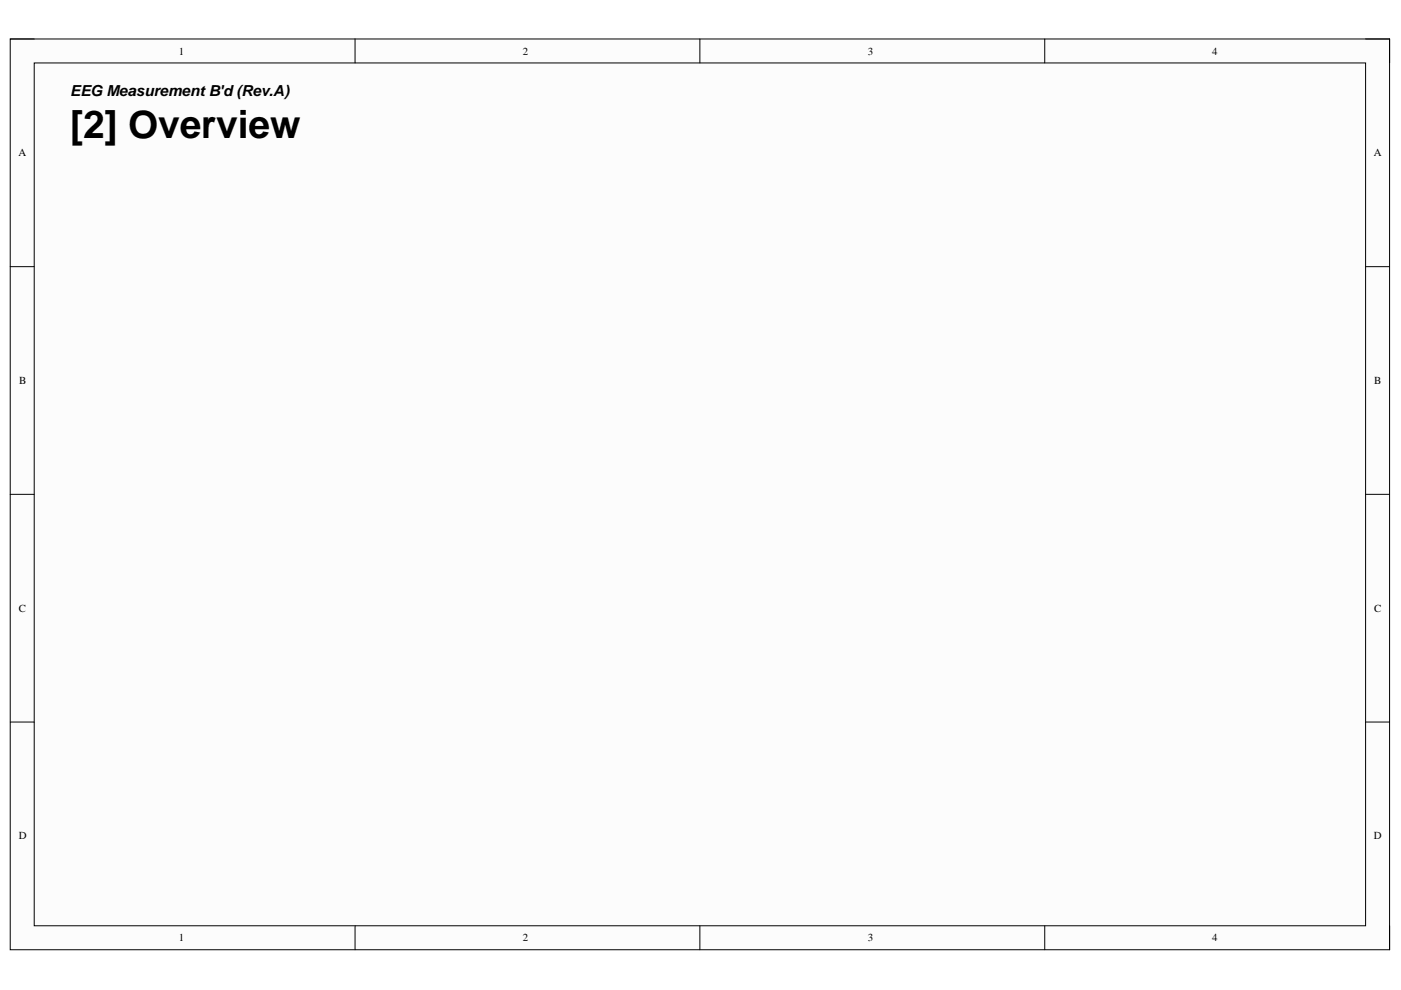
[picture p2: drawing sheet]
<svg xmlns="http://www.w3.org/2000/svg" width="297mm" height="210mm" viewBox="0 0 297 210" stroke-linecap="round" stroke-linejoin="round" font-family="sans-serif">
<defs><g id="words">
<text font-size="8.2" x="14.9" y="29.3">[2] Overview</text>
<text font-size="3.2" x="14.9" y="20.3">EEG Measurement B'd (Rev.A)</text>
<g font-size="2.3">
<text x="37.9" y="11.6">1</text>
<text x="110.8" y="11.6">2</text>
<text x="184" y="11.6">3</text>
<text x="257" y="11.6">4</text>
<text x="3.9" y="33.1">A</text>
<text x="291.3" y="33.1">A</text>
<text x="4.1" y="81.4">B</text>
<text x="291.4" y="81.4">B</text>
<text x="4" y="129.7">C</text>
<text x="291.4" y="129.7">C</text>
<text x="4" y="177.9">D</text>
<text x="291.3" y="177.9">D</text>
<text x="37.9" y="199.6">1</text>
<text x="110.8" y="199.6">2</text>
<text x="184" y="199.6">3</text>
<text x="257" y="199.6">4</text>
</g>
</g></defs>
<path d="M2.2 8.3h292.4v193.1h-292.4z" fill-rule="evenodd" fill="#fffcf8"/>
<path d="M2.2 8.3h292.4v193.1h-292.4z" fill="none" stroke="#000" stroke-width=".21"/>
<path d="M7.3 13.3h282.2v183h-282.2z" fill-rule="evenodd" fill="#fffcf8"/>
<g fill="none" stroke="#000" stroke-width=".21">
<path d="M2.2 8.3h5.1M7.3 13.3h282.2v183h-282.2zM75.3 8.3v5M148.4 8.3v5M221.5 8.3v5M289.5 8.3h5.1v5M2.2 56.5h5.1M289.5 56.5h5.1M2.2 104.8h5.1M289.5 104.8h5.1M2.2 153.1h5.1M289.5 153.1h5.1"/>
<path d="M75.3 196.3v5.1M148.4 196.3v5.1M221.5 196.3v5.1M294.6 196.3v5.1"/>
</g>
<use href="#words"/>
</svg>
